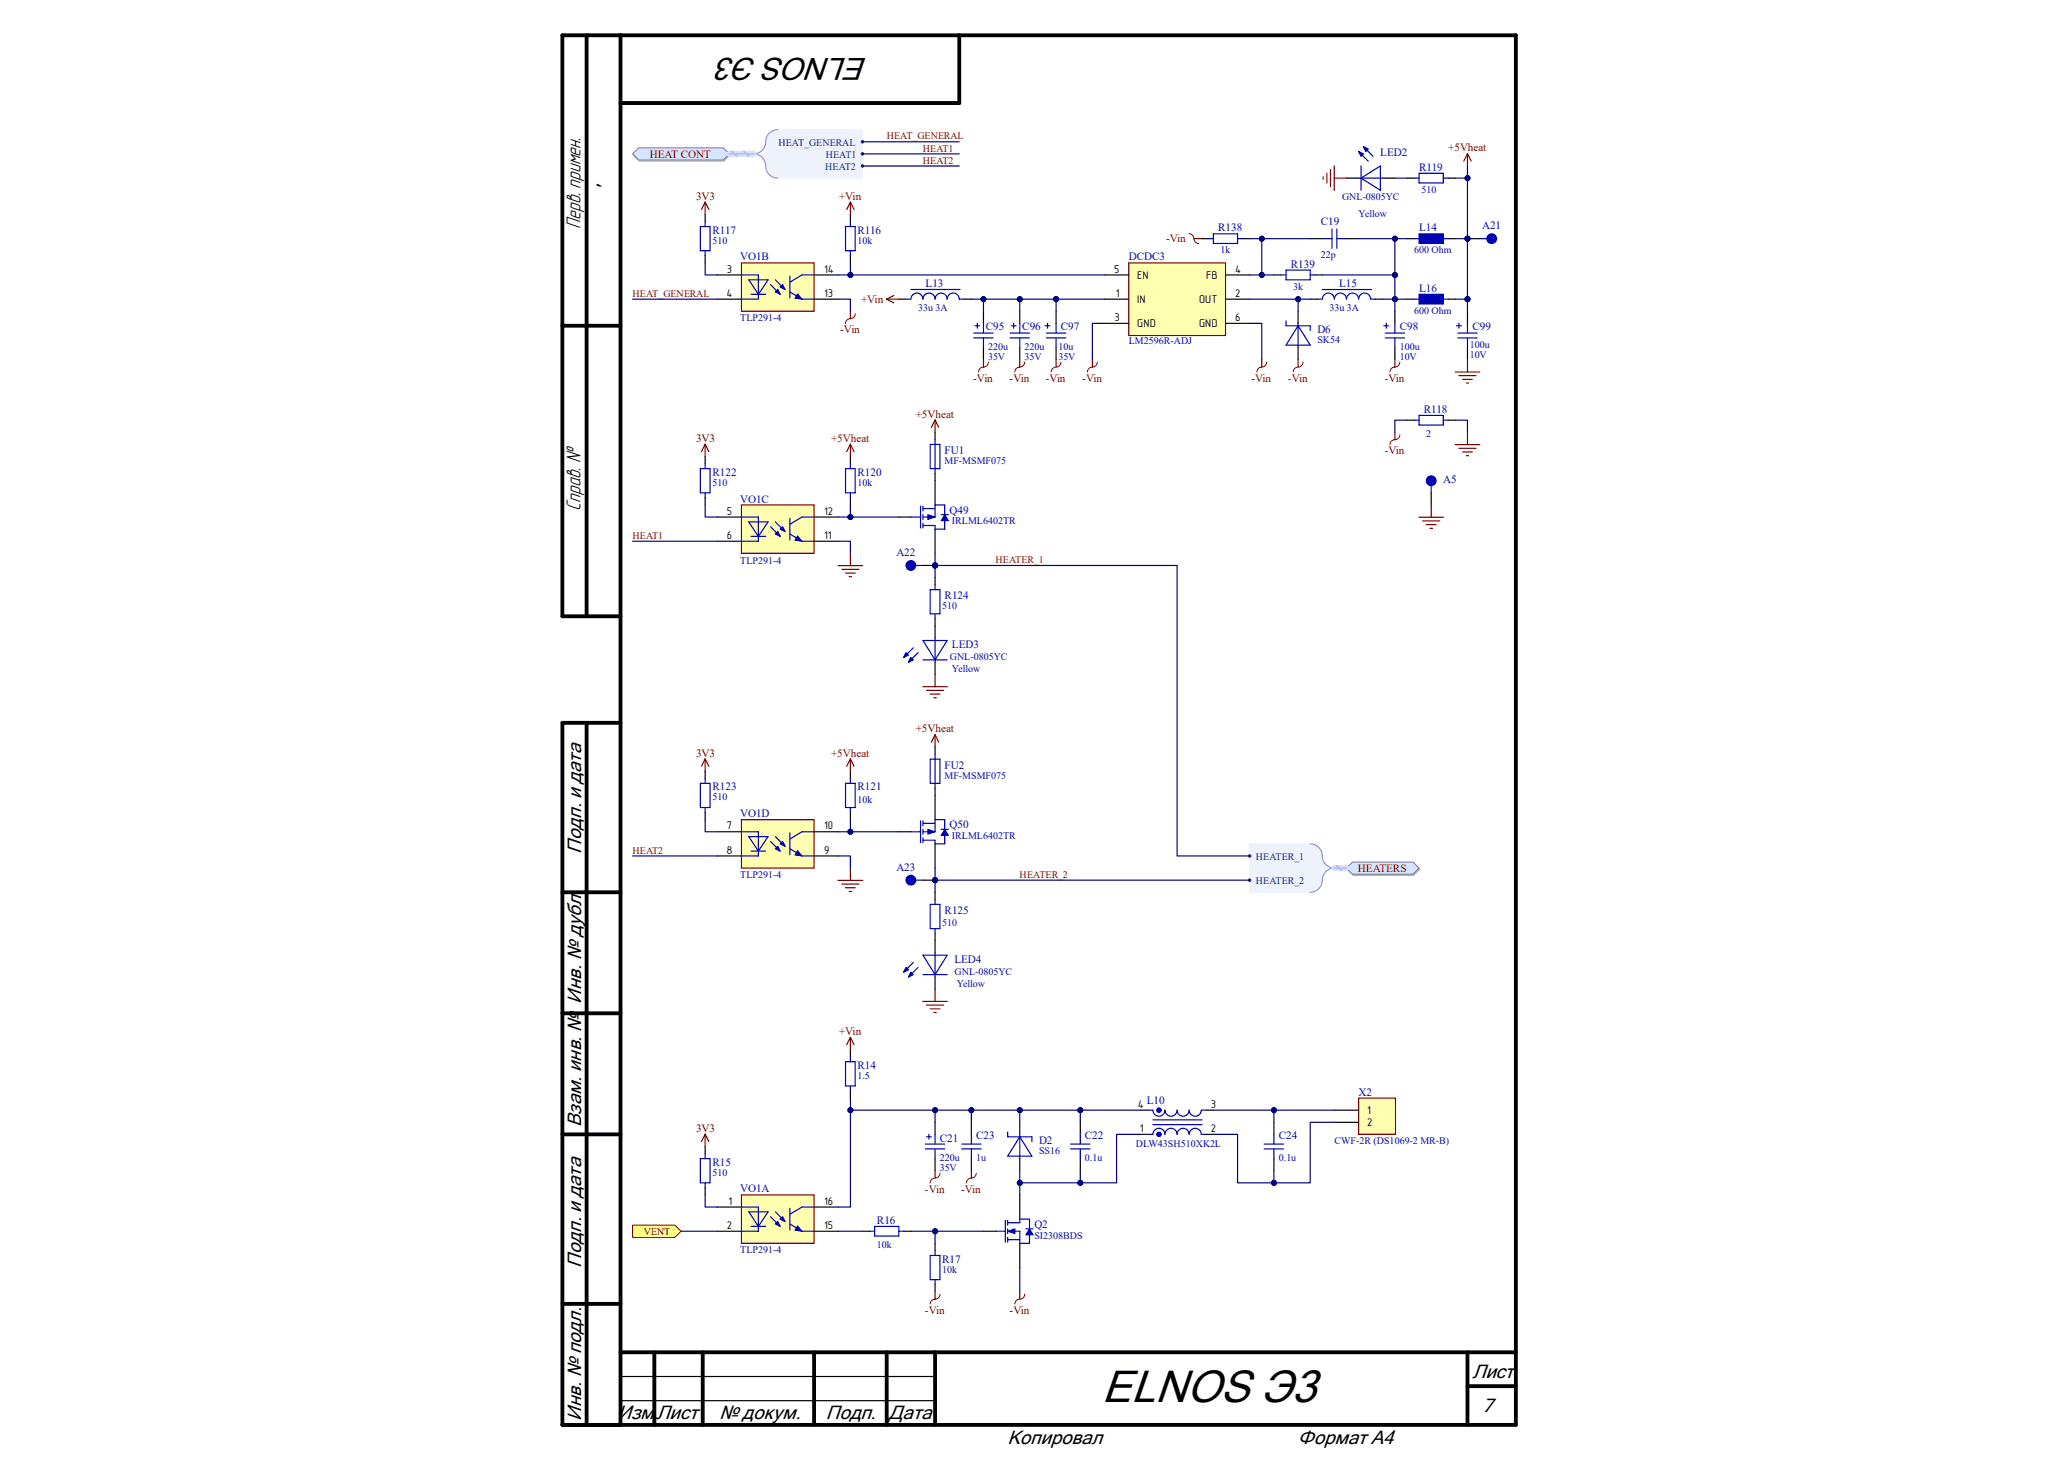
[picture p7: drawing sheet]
<svg xmlns="http://www.w3.org/2000/svg" width="297mm" height="210mm" viewBox="0 0 297 210" stroke-linecap="round" stroke-linejoin="round" font-family="sans-serif">
<defs><g id="words">
<text font-size="6.6" x="158.5" y="201.6">ELNOS Э3</text>
<text font-size="4.6" x="124.9" y="8.4" transform="rotate(-180 124.9 8.4)">ELNOS Э3</text>
<g font-size="3">
<text x="83.5" y="32.9" transform="rotate(-90 83.5 32.9)">Перв. примен.</text>
<text x="83.5" y="73.4" transform="rotate(-90 83.5 73.4)">Справ. №</text>
</g>
<g font-size="2.8">
<text x="87.8" y="27.5" transform="rotate(-90 87.8 27.5)">'</text>
<text x="83.6" y="122.8" transform="rotate(-90 83.6 122.8)">Подп. и дата</text>
<text x="83.6" y="144.4" transform="rotate(-90 83.6 144.4)">Инв. № дубл.</text>
<text x="83.6" y="162.1" transform="rotate(-90 83.6 162.1)">Взам. инв. №</text>
<text x="83.6" y="182.3" transform="rotate(-90 83.6 182.3)">Подп. и дата</text>
<text x="211.9" y="198.2">Лист</text>
<text x="213.3" y="203.1">7</text>
<text x="83.6" y="204.4" transform="rotate(-90 83.6 204.4)">Инв. № подл.</text>
<text x="88.9" y="204.2">Изм.</text>
<text x="94.5" y="204.2">Лист</text>
<text x="103.5" y="204.2">№ докум.</text>
<text x="118.9" y="204.2">Подп. Дата</text>
<text x="145" y="207.6">Копировал</text>
<text x="186.8" y="207.6">Формат А4</text>
</g>
<g font-size="1.6" fill="#800000">
<text x="93.5" y="22.7">HEAT CONT</text>
<text x="208.4" y="21.8">+5Vheat</text>
<text x="100.2" y="28.7">3V3</text>
<text x="120.7" y="28.7">+Vin</text>
<text x="167.8" y="34.9">-Vin</text>
<text x="120.9" y="48">-Vin</text>
<text x="123.9" y="43.6">+Vin</text>
<text x="140" y="54.9">-Vin</text>
<text x="145.3" y="54.9">-Vin</text>
<text x="150.5" y="54.9">-Vin</text>
<text x="155.7" y="54.9">-Vin</text>
<text x="180.1" y="54.9">-Vin</text>
<text x="185.3" y="54.9">-Vin</text>
<text x="199.3" y="54.9">-Vin</text>
<text x="100.2" y="63.5">3V3</text>
<text x="119.6" y="63.5">+5Vheat</text>
<text x="131.8" y="60.1">+5Vheat</text>
<text x="199.3" y="65.4">-Vin</text>
<text x="131.8" y="105.3">+5Vheat</text>
<text x="100.2" y="108.8">3V3</text>
<text x="119.6" y="108.8">+5Vheat</text>
<text x="195.4" y="125.4">HEATERS</text>
<text x="120.7" y="148.9">+Vin</text>
<text x="100.2" y="162.8">3V3</text>
<text x="133.1" y="171.6">-Vin</text>
<text x="138.3" y="171.6">-Vin</text>
<text x="133.1" y="189">-Vin</text>
<text x="145.3" y="189">-Vin</text>
</g>
<g font-size="1.6" fill="#0000b4">
<text x="198.6" y="22.5">LED2</text>
<text x="204.2" y="24.6">R119</text>
<text x="102.5" y="33.6">R117</text>
<text x="123.4" y="33.6">R116</text>
<text x="175.3" y="33.3">R138</text>
<text x="190.1" y="32.4">C19</text>
<text x="204.2" y="33.3">L14</text>
<text x="213.3" y="32.9">A21</text>
<text x="133.2" y="41.3">L13</text>
<text x="162.4" y="37.5">DCDC3</text>
<text x="185.8" y="38.5">R139</text>
<text x="192.7" y="41.3">L15</text>
<text x="204.2" y="42">L16</text>
<text x="141.9" y="47.5">C95</text>
<text x="147.1" y="47.5">C96</text>
<text x="152.7" y="47.5">C97</text>
<text x="189.6" y="47.9">D6</text>
<text x="201.4" y="47.5">C98</text>
<text x="211.9" y="47.5">C99</text>
<text x="204.9" y="59.4">R118</text>
<text x="135.9" y="65.3">FU1</text>
<text x="102.5" y="68.5">R122</text>
<text x="123.4" y="68.5">R120</text>
<text x="207.7" y="69.5">A5</text>
<text x="136.7" y="73.9">Q49</text>
<text x="129" y="80">A22</text>
<text x="135.9" y="86.2">R124</text>
<text x="137" y="93.2">LED3</text>
<text x="102.5" y="113.7">R123</text>
<text x="123.4" y="113.7">R121</text>
<text x="135.9" y="110.6">FU2</text>
<text x="136.7" y="119.2">Q50</text>
<text x="129" y="125.2">A23</text>
<text x="135.9" y="131.5">R125</text>
<text x="137.3" y="138.5">LED4</text>
<text x="123.4" y="153.8">R14</text>
<text x="165" y="158.8">L10</text>
<text x="195.5" y="157.6">X2</text>
<text x="102.5" y="167.7">R15</text>
<text x="135.3" y="164.2">C21</text>
<text x="140.5" y="163.9">C23</text>
<text x="149.5" y="164.5">D2</text>
<text x="156.1" y="163.9">C22</text>
<text x="184" y="163.9">C24</text>
<text x="126.2" y="176.1">R16</text>
<text x="148.8" y="176.6">Q2</text>
<text x="135.6" y="181.7">R17</text>
</g>
<g font-size="1.6">
<text x="104.6" y="39.2">3</text>
<text x="118.6" y="39.2">14</text>
<text x="160.3" y="39.2">5</text>
<text x="163.7" y="40.1">EN</text>
<text x="173.6" y="40.1">FB</text>
<text x="177.8" y="39.2">4</text>
<text x="104.5" y="42.7">4</text>
<text x="118.6" y="42.7">13</text>
<text x="160.4" y="46.2">3</text>
<text x="160.6" y="42.7">1</text>
<text x="163.7" y="43.6">IN</text>
<text x="163.7" y="47.1">GND</text>
<text x="172.6" y="43.6">OUT</text>
<text x="172.6" y="47.1">GND</text>
<text x="177.8" y="42.7">2</text>
<text x="177.8" y="46.2">6</text>
<text x="104.6" y="74">5</text>
<text x="104.6" y="77.5">6</text>
<text x="118.6" y="77.5">11</text>
<text x="118.6" y="74">12</text>
<text x="104.6" y="119.3">7</text>
<text x="118.6" y="119.3">10</text>
<text x="104.5" y="122.8">8</text>
<text x="118.6" y="122.8">9</text>
<text x="163.7" y="159.3">4</text>
<text x="174.2" y="159.3">3</text>
<text x="196.7" y="160.2">1</text>
<text x="196.7" y="162">2</text>
<text x="164" y="162.9">1</text>
<text x="174.2" y="162.9">2</text>
<text x="104.8" y="173.3">1</text>
<text x="118.6" y="173.3">16</text>
<text x="104.6" y="176.8">2</text>
<text x="118.6" y="176.8">15</text>
</g>
<g font-size="1.6" fill="#0000b6">
<text x="106.5" y="37.5">VO1B</text>
<text x="106.5" y="72.3">VO1C</text>
<text x="106.5" y="117.6">VO1D</text>
<text x="106.5" y="171.5">VO1A</text>
</g>
<g font-size="1.4" fill="#003a70">
<text x="112" y="21">HEAT_GENERAL</text>
<text x="118.8" y="22.7">HEAT1</text>
<text x="118.7" y="24.5">HEAT2</text>
<text x="180.7" y="123.7">HEATER_1</text>
<text x="180.7" y="127.2">HEATER_2</text>
</g>
<g font-size="1.4" fill="#800000">
<text x="127.6" y="20.1">HEAT_GENERAL</text>
<text x="132.8" y="21.8">HEAT1</text>
<text x="132.8" y="23.6">HEAT2</text>
<text x="91" y="42.7">HEAT_GENERAL</text>
<text x="91" y="77.6">HEAT1</text>
<text x="143.3" y="81">HEATER_1</text>
<text x="91" y="122.8">HEAT2</text>
<text x="146.7" y="126.3">HEATER_2</text>
<text x="92.6" y="177.6">VENT</text>
</g>
<g font-size="1.4" fill="#0000b4">
<text x="193.1" y="28.8">GNL-0805YC</text>
<text x="204.6" y="27.7">510</text>
<text x="102.5" y="35.1">510</text>
<text x="123.4" y="35.1">10k</text>
<text x="195.5" y="31.2">Yellow</text>
<text x="175.6" y="36.4">1k</text>
<text x="186.1" y="41.7">3k</text>
<text x="190.1" y="37.2">22p</text>
<text x="203.5" y="36.4">600 Ohm</text>
<text x="132.1" y="44.8">33u 3A</text>
<text x="191.3" y="44.8">33u 3A</text>
<text x="203.5" y="45.2">600 Ohm</text>
<text x="142.2" y="51.8">35V</text>
<text x="142.2" y="50.4">220u</text>
<text x="147.4" y="51.8">35V</text>
<text x="147.4" y="50.4">220u</text>
<text x="152.3" y="51.8">35V</text>
<text x="152.3" y="50.4">10u</text>
<text x="162.4" y="49.5">LM2596R-ADJ</text>
<text x="189.6" y="49.3">SK54</text>
<text x="201.4" y="51.8">10V</text>
<text x="201.4" y="50.4">100u</text>
<text x="211.5" y="51.4">10V</text>
<text x="211.5" y="50">100u</text>
<text x="205.2" y="62.9">2</text>
<text x="102.5" y="69.9">510</text>
<text x="123.4" y="69.9">10k</text>
<text x="135.9" y="66.8">MF-MSMF075</text>
<text x="137" y="75.4">IRLML6402TR</text>
<text x="135.6" y="87.6">510</text>
<text x="136.7" y="95">GNL-0805YC</text>
<text x="137" y="96.7">Yellow</text>
<text x="135.9" y="112">MF-MSMF075</text>
<text x="102.5" y="115.1">510</text>
<text x="123.4" y="115.5">10k</text>
<text x="137" y="120.7">IRLML6402TR</text>
<text x="135.6" y="133.3">510</text>
<text x="137.4" y="140.2">GNL-0805YC</text>
<text x="137.7" y="142">Yellow</text>
<text x="123.4" y="155.2">1.5</text>
<text x="135.3" y="167">220u</text>
<text x="140.5" y="167">1u</text>
<text x="149.5" y="166">SS16</text>
<text x="156.1" y="167">0.1u</text>
<text x="163.4" y="165">DLW43SH510XK2L</text>
<text x="184" y="167">0.1u</text>
<text x="192" y="164.6">CWF-2R (DS1069-2 MR-B)</text>
<text x="102.5" y="169.1">510</text>
<text x="135.3" y="168.4">35V</text>
<text x="126.2" y="179.6">10k</text>
<text x="148.8" y="178.2">SI2308BDS</text>
<text x="135.6" y="183">10k</text>
</g>
<g font-size="1.4" fill="#0000b6">
<text x="106.5" y="46.2">TLP291-4</text>
<text x="106.5" y="81.1">TLP291-4</text>
<text x="106.5" y="126.3">TLP291-4</text>
<text x="106.5" y="180.3">TLP291-4</text>
</g>
</g></defs>
<g fill="none" stroke="#000" stroke-width=".55">
<path d="M84.4 5.1v83.6M89.3 5.1v199.9M138 5.1v9.7h-48.7M80.9 46.9h8.4M89.3 88.7h-8.4v-83.6h137.2v199.9h-137.2v-101M80.9 104h8.4M84.4 104v101M80.9 128.3h8.4M80.9 145.8h8.4M80.9 163.2h8.4M80.9 187.6h8.4M89.3 194.5h128.8"/>
<path d="M94.2 194.5v10.5M101.1 194.5v10.5M117.1 194.5v10.5M127.6 194.5v10.5M134.6 194.5v10.5M211.2 194.5v10.5M211.2 199.4h6.9"/>
</g>
<path d="M134.6 178.8v1.1M89.3 198h45.3M134.6 184.8v1M89.3 201.5h45.3" fill="none" stroke="#000" stroke-width=".17"/>
<path d="M134.6 179.9v.7M133.9 180.6h1.4v3.5h-1.4zM134.6 184.1v.7" fill="none" stroke="#0000b4" stroke-width=".17"/>
<path d="M162.4 37.8h14v10.5h-14z" fill-rule="evenodd" fill="#ffffb0"/>
<path d="M162.4 37.8h14v10.5h-14z" fill="none" stroke="#800000" stroke-width=".17"/>
<path d="M103.2 39.5h3.5M117.1 39.5h3.5M158.9 39.5h3.5M176.4 39.5h3.4M103.2 43h3.5M117.1 43h3.5M158.9 43h3.5M158.9 46.5h3.5M176.4 43h3.4M176.4 46.5h3.4" fill="none" stroke="#000" stroke-width=".17"/>
<path d="M106.7 37.8h10.4v7h-10.4z" fill-rule="evenodd" fill="#ffffb0"/>
<path d="M106.7 37.8h10.4v7h-10.4z" fill="none" stroke="#800000" stroke-width=".17"/>
<path d="M110.9 40.9l1.4 1.4" fill="none" stroke="#0000b4" stroke-width=".17"/>
<path d="M111.9 41.6l.4 .7-.7-.3z" fill="#0000b4"/>
<path d="M109.1 39.5v3.5M107.7 40.2h2.8l-1.4 2.1zM108.1 42.3h2.1M111.6 40.2l1.4 1.4M111.9 41.6l.4 .7-.7-.3z" fill="none" stroke="#0000b4" stroke-width=".17"/>
<path d="M112.3 41.3l.3-.4 .4 .7z" fill="#0000b4"/>
<path d="M113.7 39.7v3.2M115.4 39.5l-1.7 1.1M112.3 41.3l.3-.4 .4 .7zM113.7 42l1.7 1" fill="none" stroke="#0000b4" stroke-width=".17"/>
<path d="M114.8 42.3l.6 .7-1-.1z" fill="#0000b4"/>
<path d="M114.8 42.3l.6 .7-1-.1z" fill="none" stroke="#0000b4" stroke-width=".14"/>
<path d="M100.8 32.6h1.4v3.5h-1.4zM101.5 31.9v.7M101.5 36.1v.7M106.7 39.5h2.4M115.4 39.5h1.7M121.7 32.6h1.4v3.5h-1.4zM122.4 31.9v.7M122.4 36.1v.7M106.7 43h2.4M115.4 43h1.7M130.4 43h.7a.87 .87 0 0 1 .8-.8 .87 .87 0 0 1 .9 .8 .87 .87 0 0 1 .9-.8 .87 .87 0 0 1 .9 .8 .87 .87 0 0 1 .8-.8 .87 .87 0 0 1 .9 .8 .87 .87 0 0 1 .9-.8 .87 .87 0 0 1 .8 .8h.7M131.1 41.6h7" fill="none" stroke="#0000b4" stroke-width=".17"/>
<path d="M101.5 30.8v1.1M101.5 36.8v1M122.4 30.8v1.1M122.4 36.8v1M129.3 43h1.1M138.7 43h1.1" fill="none" stroke="#000" stroke-width=".17"/>
<path d="M101.5 29.1l-.6 1M101.5 29.1l.5 1M101.5 29.1v1.7" fill="none" stroke="#800000" stroke-width=".17"/>
<path d="M110.4 19.5l.7-.6 .8-.2h12.2v6.9h-12.2a1.8 1.8 0 0 1-1.7-2.2l-.5-.7-.8-.6 .8-.5 .5-.8z" fill-rule="evenodd" fill="#edf2fb"/>
<path d="M110.4 19.5l.7-.6 .8-.2h12.2v6.9h-12.2a1.8 1.8 0 0 1-1.7-2.2l-.5-.7-.8-.6 .8-.5 .5-.8z" fill="none" stroke="#edf2fb" stroke-width=".14"/>
<path d="M111.9 18.7a1.75 1.75 0 0 0-1.7 1.7 1.74 1.74 0 0 1-1.8 1.7 1.74 1.74 0 0 1 1.8 1.8 1.75 1.75 0 0 0 1.7 1.7" fill="none" stroke="#8f9ec9" stroke-width=".17"/>
<circle cx="124.1" cy="22.1" r=".18" fill="#003a70"/>
<circle cx="124.1" cy="22.1" r=".18" fill="none" stroke="#003a70" stroke-width=".14"/>
<circle cx="124.1" cy="23.9" r=".18" fill="#003a70"/>
<circle cx="124.1" cy="23.9" r=".18" fill="none" stroke="#003a70" stroke-width=".14"/>
<circle cx="124.1" cy="20.4" r=".18" fill="#003a70"/>
<circle cx="124.1" cy="20.4" r=".18" fill="none" stroke="#003a70" stroke-width=".14"/>
<path d="M92 21.4h12.2l.8 .9-.8 .9h-12.2l-.9-.9z" fill-rule="evenodd" fill="#bac0ca"/>
<path d="M92 21.4h12.2l.8 .9-.8 .9h-12.2l-.9-.9z" fill="none" stroke="#a6acb6" stroke-width=".14"/>
<path d="M91.9 21.3h12.2l.9 .8-.9 .9h-12.2l-.9-.9z" fill-rule="evenodd" fill="#d5e4ff"/>
<path d="M91.9 21.3h12.2l.9 .8-.9 .9h-12.2l-.9-.9z" fill="none" stroke="#71809b" stroke-width=".14"/>
<g fill="none" stroke="#000" stroke-width=".17">
<path d="M172.9 34.3h1M178.8 34.3h1M183.3 39.5h1.1M188.5 34.3h1.8M189.2 39.5h1.1M193.8 34.3h1.7M141.5 44.8v1.7M141.5 50v1.7M146.7 44.8v1.7M146.7 50v1.7M152 44.8v1.7M152 50v1.7"/>
<path d="M186.8 44.8v1.7M186.8 50v1.7M188.5 43h1.1M197.9 43h1.1M200.7 44.8v1.7M200.7 50v1.7M202.5 43h1M208.4 43h1"/>
</g>
<g fill="none" stroke="#0000b4" stroke-width=".17">
<path d="M173.9 34.3h.7M174.6 33.6h3.5v1.4h-3.5zM178.1 34.3h.7M184.4 39.5h.7M185.1 38.9h3.4v1.3h-3.4zM188.5 39.5h.7M190.3 34.3h1.4M191.7 32.9v2.8M192.4 32.9v2.8M192.4 34.3h1.4M140.1 47.9h2.8M140.1 48.6h2.8"/>
<path d="M140.3 46.9h.7M140.6 46.5v.7M141.5 46.5v1.4M141.5 48.6v1.4M145.4 47.9h2.7M145.4 48.6h2.7M145.5 46.9h.7M145.9 46.5v.7M146.7 46.5v1.4M146.7 48.6v1.4M150.4 46.9h.7M150.6 47.9h2.8"/>
<path d="M150.6 48.6h2.8M150.7 46.5v.7M152 46.5v1.4M152 48.6v1.4M185.1 46.2v.7h3.4v.7M186.8 46.9l1.7 2.7h-3.4zM186.8 46.5v3.5M189.6 43h.7a.87 .87 0 0 1 .9-.8 .87 .87 0 0 1 .8 .8 .87 .87 0 0 1 .9-.8 .87 .87 0 0 1 .9 .8 .87 .87 0 0 1 .8-.8 .87 .87 0 0 1 .9 .8 .87 .87 0 0 1 .9-.8 .87 .87 0 0 1 .8 .8h.7M190.3 41.6h7.1M199.1 46.9h.7M199.3 47.9h2.8M199.3 48.6h2.8"/>
<path d="M199.5 46.5v.7M200.7 46.5v1.4M200.7 48.6v1.4"/>
</g>
<path d="M122.4 29.1l-.6 1M122.4 29.1l.5 1M122.4 29.1v1.7M127.6 43l1 .6M127.6 43h1.7M128.6 42.5l-1 .5" fill="none" stroke="#800000" stroke-width=".17"/>
<path d="M204.2 42.3h3.5v1.4h-3.5z" fill-rule="evenodd" fill="#0000b4"/>
<path d="M203.5 43h.7M204.2 42.3h3.5v1.4h-3.5zM207.7 43h.7M209.6 46.9h.7M209.8 47.9h2.8M209.8 48.6h2.8M209.9 46.5v.7M211.2 46.5v1.4M211.2 48.6v1.4" fill="none" stroke="#0000b4" stroke-width=".17"/>
<path d="M202.5 34.3h1M208.4 34.3h1M211.2 44.8v1.7M211.2 50v1.7" fill="none" stroke="#000" stroke-width=".17"/>
<path d="M204.2 33.6h3.5v1.4h-3.5z" fill-rule="evenodd" fill="#0000b4"/>
<path d="M195.5 21.8l1.4 1.4M203.5 34.3h.7M203.5 25.6h.7M204.2 33.6h3.5v1.4h-3.5zM204.2 24.9h3.5v1.4h-3.5zM207.7 34.3h.7M207.7 25.6h.7" fill="none" stroke="#0000b4" stroke-width=".17"/>
<path d="M209.4 53.5h3.5M209.9 54h2.5M210.5 54.6h1.4M211 55.1h.3M211.2 51.7v1.8" fill="none" stroke="#800000" stroke-width=".17"/>
<path d="M202.5 25.6h1M208.4 25.6h1" fill="none" stroke="#000" stroke-width=".17"/>
<path d="M195.5 21.8l.7 .3-.3 .4z" fill="#0000b4"/>
<path d="M195.5 21.8l.7 .3-.3 .4zM195.5 25.6h3.5M195.9 23.9v3.5M195.9 25.6l2.7-1.7v3.5zM196.2 21.1l1.4 1.4" fill="none" stroke="#0000b4" stroke-width=".17"/>
<path d="M193.8 25.6h1.7M199 25.6h1.7" fill="none" stroke="#000" stroke-width=".17"/>
<path d="M196.2 21.1l.7 .3-.4 .4z" fill="#0000b4"/>
<path d="M196.2 21.1l.7 .3-.4 .4z" fill="none" stroke="#0000b4" stroke-width=".17"/>
<path d="M190.4 25.4v.4M190.9 24.9v1.4M191.5 24.4v2.5M192 23.9v3.5M192 25.6h1.8M211.2 22.1l-.6 1.1M211.2 22.1l.5 1.1M211.2 22.1v1.8" fill="none" stroke="#800000" stroke-width=".17"/>
<path d="M103.2 74.4h3.5M103.2 77.9h3.5M117.1 74.4h3.5M117.1 77.9h3.5" fill="none" stroke="#000" stroke-width=".17"/>
<path d="M106.7 72.6h10.4v7h-10.4z" fill-rule="evenodd" fill="#ffffb0"/>
<path d="M106.7 72.6h10.4v7h-10.4z" fill="none" stroke="#800000" stroke-width=".17"/>
<path d="M110.9 75.8l1.4 1.4" fill="none" stroke="#0000b4" stroke-width=".17"/>
<path d="M111.9 76.5l.4 .7-.7-.4z" fill="#0000b4"/>
<path d="M107.7 75.1h2.8l-1.4 2.1zM108.1 77.2h2.1M109.1 74.4v3.5M111.6 75.1l1.4 1.4M111.9 76.5l.4 .7-.7-.4z" fill="none" stroke="#0000b4" stroke-width=".17"/>
<path d="M112.3 76.1l.3-.3 .4 .7z" fill="#0000b4"/>
<path d="M112.3 76.1l.3-.3 .4 .7zM113.7 74.5v3.2M113.7 76.8l1.7 1.1M115.4 74.4l-1.7 1" fill="none" stroke="#0000b4" stroke-width=".17"/>
<path d="M114.8 77.1l.6 .8-1-.2z" fill="#0000b4"/>
<path d="M114.8 77.1l.6 .8-1-.2z" fill="none" stroke="#0000b4" stroke-width=".14"/>
<g fill="none" stroke="#0000b4" stroke-width=".17">
<path d="M100.8 67.4h1.4v3.5h-1.4zM101.5 66.7v.7M101.5 70.9v.7M106.7 74.4h2.4M106.7 77.9h2.4M115.4 74.4h1.7M115.4 77.9h1.7M121.7 67.4h1.4v3.5h-1.4zM122.4 66.7v.7M122.4 70.9v.7M131.1 74.4h1.4M132.5 72.8v3.1"/>
<path d="M132.8 75.6h1.8M132.8 73.2h1.8M132.8 72.8v.7M132.8 74v.7M132.8 75.2v.7M134.6 72.6v1.8h-1.8M134.6 76.1h1.3"/>
</g>
<path d="M101.5 65.7v1M101.5 71.6v1M122.4 65.7v1M122.4 71.6v1M129.3 74.4h1.8M134.6 69.2v3.4M134.6 76.1v3.5" fill="none" stroke="#000" stroke-width=".17"/>
<path d="M101.5 63.9l-.6 1.1M101.5 63.9l.5 1.1M101.5 63.9v1.8M122.4 63.9v1.8M122.4 79.6v1.8M122.4 63.9l-.6 1.1M122.4 63.9l.5 1.1M120.6 81.4h3.5M121.1 81.9h2.5M121.7 82.4h1.4M122.2 83h.3" fill="none" stroke="#800000" stroke-width=".17"/>
<path d="M133.5 74l1.1 .4-1.1 .3z" fill="#0000b4"/>
<path d="M133.5 74l1.1 .4-1.1 .3z" fill="none" stroke="#0000b4" stroke-width=".14"/>
<path d="M134.6 75.6v.5M134.6 72.6h1.3" fill="none" stroke="#0000b4" stroke-width=".17"/>
<path d="M135.9 74l.6 .9h-1.1z" fill="#0000b4"/>
<path d="M135.9 74l.6 .9h-1.1z" fill="none" stroke="#0000b4" stroke-width=".14"/>
<path d="M135.4 74h1.1M135.9 72.6v1.4M135.9 74.9v1.2" fill="none" stroke="#0000b4" stroke-width=".17"/>
<circle cx="211.2" cy="34.3" r=".35" fill="#000080"/>
<circle cx="211.2" cy="34.3" r=".35" fill="none" stroke="#000080" stroke-width=".14"/>
<circle cx="214.7" cy="34.3" r=".7" fill="#0000b4"/>
<g fill="none" stroke="#0000b4" stroke-width=".17">
<path d="M212.9 34.3h1.1"/>
<circle cx="214.7" cy="34.3" r=".7"/>
</g>
<path d="M211.2 34.3h1.7" fill="none" stroke="#000" stroke-width=".17"/>
<circle cx="211.2" cy="34.3" r=".35" fill="#000080"/>
<circle cx="211.2" cy="34.3" r=".35" fill="none" stroke="#000080" stroke-width=".14"/>
<path d="M134.6 83.1v1M134.6 89v1" fill="none" stroke="#000" stroke-width=".17"/>
<path d="M132.1 93.9l-1.4 1.4M133.9 84.8h1.4v3.5h-1.4zM134.6 84.1v.7M134.6 88.3v.7" fill="none" stroke="#0000b4" stroke-width=".17"/>
<path d="M131.1 94.6l.3 .3-.7 .4z" fill="#0000b4"/>
<path d="M131.1 94.6l.3 .3-.7 .4zM131.4 93.2l-1.4 1.4M132.8 94.9h3.5M132.8 92.1h3.5l-1.7 2.8zM134.6 91.8v3.5" fill="none" stroke="#0000b4" stroke-width=".17"/>
<path d="M134.6 90v1.8M134.6 95.3v1.7" fill="none" stroke="#000" stroke-width=".17"/>
<path d="M130.4 93.9l.3 .3-.7 .4z" fill="#0000b4"/>
<path d="M130.4 93.9l.3 .3-.7 .4z" fill="none" stroke="#0000b4" stroke-width=".17"/>
<path d="M134.6 60.4v1.8M134.6 60.4l-.6 1.1M134.6 60.4l.5 1.1M132.8 98.8h3.5M133.3 99.3h2.5M133.8 99.8h1.5M134.6 97v1.8M134.4 100.4h.3" fill="none" stroke="#800000" stroke-width=".17"/>
<path d="M103.2 119.6h3.5M117.1 119.6h3.5M103.2 123.1h3.5M117.1 123.1h3.5" fill="none" stroke="#000" stroke-width=".17"/>
<path d="M106.7 117.9h10.4v7h-10.4z" fill-rule="evenodd" fill="#ffffb0"/>
<path d="M106.7 117.9h10.4v7h-10.4z" fill="none" stroke="#800000" stroke-width=".17"/>
<path d="M110.9 121l1.4 1.4" fill="none" stroke="#0000b4" stroke-width=".17"/>
<path d="M111.9 121.7l.4 .7-.7-.3z" fill="#0000b4"/>
<path d="M109.1 119.6v3.5M107.7 120.3h2.8l-1.4 2.1zM108.1 122.4h2.1M111.6 120.3l1.4 1.4M111.9 121.7l.4 .7-.7-.3z" fill="none" stroke="#0000b4" stroke-width=".17"/>
<path d="M112.3 121.4l.3-.4 .4 .7z" fill="#0000b4"/>
<path d="M113.7 119.8v3.2M115.4 119.6l-1.7 1.1M112.3 121.4l.3-.4 .4 .7zM113.7 122.1l1.7 1" fill="none" stroke="#0000b4" stroke-width=".17"/>
<path d="M114.8 122.4l.6 .7-1-.1z" fill="#0000b4"/>
<path d="M114.8 122.4l.6 .7-1-.1z" fill="none" stroke="#0000b4" stroke-width=".14"/>
<g fill="none" stroke="#0000b4" stroke-width=".17">
<path d="M100.8 112.7h1.4v3.5h-1.4zM101.5 112v.7M101.5 116.2v.7M106.7 119.6h2.4M115.4 119.6h1.7M121.7 112.7h1.4v3.5h-1.4zM122.4 112v.7M122.4 116.2v.7M131.1 119.6h1.4M132.5 118.1v3.1M132.8 118.4h1.8M132.8 118.1v.7"/>
<path d="M132.8 119.3v.7M134.6 117.9v1.7h-1.8M106.7 123.1h2.4M115.4 123.1h1.7M132.8 120.9h1.8M132.8 120.5v.7M134.6 121.4h1.3"/>
</g>
<path d="M101.5 110.9v1.1M101.5 116.9v1M122.4 110.9v1.1M122.4 116.9v1M129.3 119.6h1.8M134.6 114.4v3.5M134.6 121.4v3.5" fill="none" stroke="#000" stroke-width=".17"/>
<path d="M101.5 109.2l-.6 1M101.5 109.2l.5 1M101.5 109.2v1.7M122.4 109.2v1.7M122.4 109.2l-.6 1M122.4 109.2l.5 1M120.6 126.6h3.5M121.1 127.2h2.5M121.7 127.7h1.4M122.2 128.2h.3M122.4 124.9v1.7" fill="none" stroke="#800000" stroke-width=".17"/>
<path d="M133.5 119.3l1.1 .3-1.1 .4z" fill="#0000b4"/>
<path d="M133.5 119.3l1.1 .3-1.1 .4z" fill="none" stroke="#0000b4" stroke-width=".14"/>
<path d="M134.6 117.9h1.3M134.6 120.9v.5" fill="none" stroke="#0000b4" stroke-width=".17"/>
<path d="M135.9 119.3l.6 .9h-1.1z" fill="#0000b4"/>
<path d="M135.9 119.3l.6 .9h-1.1z" fill="none" stroke="#0000b4" stroke-width=".14"/>
<path d="M135.4 119.3h1.1M135.9 117.9v1.4M132.1 139.1l-1.4 1.4M133.9 130.1h1.4v3.5h-1.4zM134.6 129.4v.7M134.6 133.6v.7M135.9 120.2v1.2" fill="none" stroke="#0000b4" stroke-width=".17"/>
<path d="M134.6 128.3v1.1M134.6 134.3v1" fill="none" stroke="#000" stroke-width=".17"/>
<path d="M131.1 139.8l.3 .4-.7 .3z" fill="#0000b4"/>
<path d="M131.1 139.8l.3 .4-.7 .3zM131.4 138.5l-1.4 1.3M132.8 137.4h3.5l-1.7 2.8zM134.6 137.1v3.4M132.8 140.2h3.5" fill="none" stroke="#0000b4" stroke-width=".17"/>
<path d="M134.6 135.3v1.8M134.6 140.5v1.8" fill="none" stroke="#000" stroke-width=".17"/>
<path d="M130.4 139.1l.3 .4-.7 .3z" fill="#0000b4"/>
<path d="M130.4 139.1l.3 .4-.7 .3z" fill="none" stroke="#0000b4" stroke-width=".17"/>
<path d="M134.6 105.7v1.8M134.6 105.7l-.6 1M134.6 105.7l.5 1M132.8 144h3.5M133.3 144.6h2.5M133.8 145.1h1.5M134.4 145.6h.3M134.6 142.3v1.7" fill="none" stroke="#800000" stroke-width=".17"/>
<circle cx="134.6" cy="81.3" r=".35" fill="#000080"/>
<circle cx="134.6" cy="81.3" r=".35" fill="none" stroke="#000080" stroke-width=".14"/>
<circle cx="131.1" cy="81.3" r=".7" fill="#0000b4"/>
<g fill="none" stroke="#0000b4" stroke-width=".17">
<path d="M131.8 81.3h1"/>
<circle cx="131.1" cy="81.3" r=".7"/>
</g>
<path d="M132.8 81.3h1.8" fill="none" stroke="#000" stroke-width=".17"/>
<circle cx="134.6" cy="81.3" r=".35" fill="#000080"/>
<circle cx="134.6" cy="81.3" r=".35" fill="none" stroke="#000080" stroke-width=".14"/>
<circle cx="134.6" cy="126.6" r=".35" fill="#000080"/>
<circle cx="134.6" cy="126.6" r=".35" fill="none" stroke="#000080" stroke-width=".14"/>
<circle cx="131.1" cy="126.6" r=".7" fill="#0000b4"/>
<g fill="none" stroke="#0000b4" stroke-width=".17">
<path d="M131.8 126.6h1"/>
<circle cx="131.1" cy="126.6" r=".7"/>
</g>
<path d="M132.8 126.6h1.8" fill="none" stroke="#000" stroke-width=".17"/>
<circle cx="134.6" cy="126.6" r=".35" fill="#000080"/>
<circle cx="134.6" cy="126.6" r=".35" fill="none" stroke="#000080" stroke-width=".14"/>
<path d="M179.8 121.4h8.7a1.79 1.79 0 0 1 1.8 2.2l.4 .7 .9 .6-.9 .6-.4 .7a1.79 1.79 0 0 1-1.8 2.2h-8.7z" fill-rule="evenodd" fill="#edf2fb"/>
<path d="M179.8 121.4h8.7a1.79 1.79 0 0 1 1.8 2.2l.4 .7 .9 .6-.9 .6-.4 .7a1.79 1.79 0 0 1-1.8 2.2h-8.7z" fill="none" stroke="#edf2fb" stroke-width=".14"/>
<path d="M188.5 121.4a1.74 1.74 0 0 1 1.8 1.7 1.75 1.75 0 0 0 1.7 1.8 1.75 1.75 0 0 0-1.7 1.7 1.75 1.75 0 0 1-1.8 1.8" fill="none" stroke="#8f9ec9" stroke-width=".17"/>
<circle cx="179.8" cy="123.1" r=".18" fill="#003a70"/>
<circle cx="179.8" cy="123.1" r=".18" fill="none" stroke="#003a70" stroke-width=".14"/>
<circle cx="179.8" cy="126.6" r=".18" fill="#003a70"/>
<circle cx="179.8" cy="126.6" r=".18" fill="none" stroke="#003a70" stroke-width=".14"/>
<path d="M194.7 124.2h8.7l.9 .9-.9 .8h-8.7l-.8-.8z" fill-rule="evenodd" fill="#bac0ca"/>
<path d="M194.7 124.2h8.7l.9 .9-.9 .8h-8.7l-.8-.8z" fill="none" stroke="#a6acb6" stroke-width=".14"/>
<path d="M194.6 124h8.7l.9 .9-.9 .8h-8.7l-.8-.8z" fill-rule="evenodd" fill="#d5e4ff"/>
<path d="M194.6 124h8.7l.9 .9-.9 .8h-8.7l-.8-.8z" fill="none" stroke="#71809b" stroke-width=".14"/>
<path d="M103.2 173.6h3.5M103.2 177.1h3.5M117.1 173.6h3.5M117.1 177.1h3.5" fill="none" stroke="#000" stroke-width=".17"/>
<path d="M106.7 171.9h10.4v6.9h-10.4z" fill-rule="evenodd" fill="#ffffb0"/>
<path d="M106.7 171.9h10.4v6.9h-10.4z" fill="none" stroke="#800000" stroke-width=".17"/>
<path d="M110.9 175l1.4 1.4" fill="none" stroke="#0000b4" stroke-width=".17"/>
<path d="M111.9 175.7l.4 .7-.7-.3z" fill="#0000b4"/>
<path d="M107.7 174.3h2.8l-1.4 2.1zM108.1 176.4h2.1M109.1 173.6v3.5M111.6 174.3l1.4 1.4M111.9 175.7l.4 .7-.7-.3z" fill="none" stroke="#0000b4" stroke-width=".17"/>
<path d="M112.3 175.4l.3-.4 .4 .7z" fill="#0000b4"/>
<path d="M112.3 175.4l.3-.4 .4 .7zM113.7 173.8v3.1M113.7 176.1l1.7 1M115.4 173.6l-1.7 1.1" fill="none" stroke="#0000b4" stroke-width=".17"/>
<path d="M114.8 176.3l.6 .8-1-.1z" fill="#0000b4"/>
<path d="M114.8 176.3l.6 .8-1-.1z" fill="none" stroke="#0000b4" stroke-width=".14"/>
<g fill="none" stroke="#0000b4" stroke-width=".17">
<path d="M121.7 152.7h1.4v3.5h-1.4zM122.4 152v.7M122.4 156.2v.7M100.8 166.7h1.4v3.4h-1.4zM101.5 166v.7M101.5 170.1v.7M106.7 173.6h2.4M106.7 177.1h2.4M115.4 173.6h1.7M115.4 177.1h1.7M125.2 177.1h.7M125.9 176.4h3.4v1.4h-3.4z"/>
<path d="M129.3 177.1h.7"/>
</g>
<path d="M122.4 151v1M122.4 156.9v1.1M101.5 164.9v1.1M101.5 170.8v1.1M124.1 177.1h1.1M130 177.1h1.1" fill="none" stroke="#000" stroke-width=".17"/>
<path d="M101.5 163.1l-.6 1.1M101.5 163.1l.5 1.1M101.5 163.1v1.8" fill="none" stroke="#800000" stroke-width=".17"/>
<path d="M91 176.2h6.1l.9 .9-.9 .9h-6.1z" fill-rule="evenodd" fill="#ffff80"/>
<path d="M91 176.2h6.1l.9 .9-.9 .9h-6.1z" fill="none" stroke="#800000" stroke-width=".14"/>
<g fill="none" stroke="#000" stroke-width=".17">
<path d="M164.2 159.7h1M173.6 159.7h1M134.6 161.4v1.8M134.6 166.7v1.7M139.8 161.4v1.8M139.8 166.7v1.7M146.7 161.4v1.8M146.7 166.7v1.7M155.5 161.4v1.8M155.5 166.7v1.7M164.2 163.2h1M173.6 163.2h1"/>
<path d="M183.3 161.4v1.8M183.3 166.7v1.7"/>
</g>
<g fill="none" stroke="#0000b4" stroke-width=".17">
<path d="M165.2 159.7h.7a.87 .87 0 0 0 .9 .9 .87 .87 0 0 0 .8-.9 .87 .87 0 0 0 .9 .9 .87 .87 0 0 0 .9-.9 .87 .87 0 0 0 .9 .9 .87 .87 0 0 0 .8-.9 .87 .87 0 0 0 .9 .9 .87 .87 0 0 0 .9-.9h.7M133.2 165.3h2.7M133.2 164.6h2.7M133.3 163.5h.7M133.7 163.2v.7M134.6 163.2v1.4M134.6 165.3v1.4M138.4 165.3h2.8M138.4 164.6h2.8M139.8 163.2v1.4M139.8 165.3v1.4M145 162.8v.7h3.5v.7"/>
<path d="M146.7 163.5l1.8 2.8h-3.5zM146.7 163.2v3.5M154.1 165.3h2.7M154.1 164.6h2.7M155.5 163.2v1.4M155.5 165.3v1.4M165.2 163.2h.7a.87 .87 0 0 1 .9-.9 .87 .87 0 0 1 .8 .9 .87 .87 0 0 1 .9-.9 .87 .87 0 0 1 .9 .9 .87 .87 0 0 1 .9-.9 .87 .87 0 0 1 .8 .9 .87 .87 0 0 1 .9-.9 .87 .87 0 0 1 .9 .9h.7M165.9 161.1h7.1M165.9 161.8h7.1M181.9 165.3h2.8M181.9 164.6h2.8M183.3 163.2v1.4"/>
<path d="M183.3 165.3v1.4"/>
</g>
<path d="M122.4 149.2l-.6 1.1M122.4 149.2l.5 1.1M122.4 149.2v1.8" fill="none" stroke="#800000" stroke-width=".17"/>
<g fill="none" stroke="#0000b4" stroke-width=".55">
<circle cx="166.8" cy="159.7" r=".1"/>
<circle cx="166.8" cy="163.2" r=".1"/>
</g>
<path d="M195.5 158h5.3v5.2h-5.3z" fill-rule="evenodd" fill="#ffffb0"/>
<g fill="none" stroke="#800000" stroke-width=".17">
<path d="M171.8 34.3h1.1M122.4 44.8v1M141.5 51.7v1.1M146.7 51.7v1.1M152 51.7v1.1M157.2 51.7v1.1M181.6 51.7v1.1M186.8 51.7v1.1M200.7 51.7v1.1M200.7 62.2v1M209.4 64h3.5M209.9 64.5h2.5"/>
<path d="M210.5 65h1.4M211 65.6h.3M211.2 62.2v1.8M195.5 158h5.3v5.2h-5.3zM134.6 168.4v1.1M139.8 168.4v1.1M134.6 185.8v1.1M146.7 185.8v1.1"/>
</g>
<path d="M134.6 62.2v1M134.6 68.1v1.1M202.5 60.4h1M208.4 60.4h1M134.6 107.5v1M134.6 113.4v1M192 159.7h3.5M141.5 177.1h1.8M146.7 171.9v3.5M146.7 178.8v3.5M192 161.4h3.5" fill="none" stroke="#000" stroke-width=".17"/>
<g fill="none" stroke="#0000b4" stroke-width=".17">
<path d="M204.2 59.8h3.5v1.3h-3.5zM133.9 63.9h1.4v3.5h-1.4zM134.6 63.2v4.9M203.5 60.4h.7M207.7 60.4h.7M133.9 109.2h1.4v3.5h-1.4zM134.6 108.5v4.9M143.3 177.1h1.4M144.7 175.5v3.2M145 175.9h1.7M145 177.1h1.7v1.7M145 178.3h1.7"/>
<path d="M145 175.5v.7M145 176.8v.7M145 178v.7M146.7 175.4h1.4"/>
</g>
<g fill="none" stroke="#800000" stroke-width=".14">
<path d="M171.1 33.6a.83 .83 0 0 1 .8 1l.3 .4h.3M123.1 45.1a.83 .83 0 0 1-1 .8l-.4 .4v.2M142.2 52.1a.83 .83 0 0 1-1 .8l-.3 .3-.1 .3M147.5 52.1a.83 .83 0 0 1-1 .8l-.4 .3-.1 .3M152.7 52.1a.83 .83 0 0 1-1 .8l-.4 .3v.3M157.9 52.1a.83 .83 0 0 1-1 .8l-.4 .3v.3M182.3 52.1a.83 .83 0 0 1-1 .8l-.4 .3v.3M187.5 52.1a.83 .83 0 0 1-1 .8l-.4 .3v.3M201.4 52.1a.83 .83 0 0 1-1 .8l-.3 .3-.1 .3M201.4 62.5a.83 .83 0 0 1-1 .8l-.3 .4-.1 .3M135.3 168.8a.83 .83 0 0 1-1 .7l-.4 .4-.1 .3M140.5 168.8a.83 .83 0 0 1-1 .7l-.4 .4v.3"/>
<path d="M135.3 186.2a.83 .83 0 0 1-1 .7l-.4 .4-.1 .3M147.5 186.2a.83 .83 0 0 1-1 .7l-.4 .4-.1 .3"/>
</g>
<path d="M145 177.1l1-.3v.7z" fill="#0000b4"/>
<path d="M145 177.1l1-.3v.7z" fill="none" stroke="#0000b4" stroke-width=".14"/>
<path d="M146.7 175.4v.5M146.7 178.8h1.4" fill="none" stroke="#0000b4" stroke-width=".17"/>
<path d="M148.1 176.8l.6 .8h-1.1z" fill="#0000b4"/>
<path d="M148.1 176.8l.6 .8h-1.1z" fill="none" stroke="#0000b4" stroke-width=".14"/>
<path d="M147.6 176.8h1.1M148.1 175.4v1.4M148.1 177.5v1.3" fill="none" stroke="#0000b4" stroke-width=".17"/>
<path d="M101.5 37.8v1.7h1.7M122.4 37.8v1.7h-1.8" fill="none" stroke="#000080" stroke-width=".17"/>
<circle cx="122.4" cy="39.5" r=".35" fill="#000080"/>
<circle cx="122.4" cy="39.5" r=".35" fill="none" stroke="#000080" stroke-width=".14"/>
<path d="M122.4 39.5h36.5M120.6 43h1.8v1.8" fill="none" stroke="#000080" stroke-width=".17"/>
<circle cx="122.4" cy="39.5" r=".35" fill="#000080"/>
<circle cx="122.4" cy="39.5" r=".35" fill="none" stroke="#000080" stroke-width=".14"/>
<path d="M188.5 34.3h-6.9v5.2M158.9 46.5h-1.7v5.2M179.8 46.5h1.8v5.2" fill="none" stroke="#000080" stroke-width=".17"/>
<circle cx="181.6" cy="34.3" r=".35" fill="#000080"/>
<circle cx="181.6" cy="34.3" r=".35" fill="none" stroke="#000080" stroke-width=".14"/>
<circle cx="181.6" cy="39.5" r=".35" fill="#000080"/>
<circle cx="181.6" cy="39.5" r=".35" fill="none" stroke="#000080" stroke-width=".14"/>
<path d="M195.5 34.3h5.2v5.2" fill="none" stroke="#000080" stroke-width=".17"/>
<circle cx="200.7" cy="34.3" r=".35" fill="#000080"/>
<circle cx="200.7" cy="34.3" r=".35" fill="none" stroke="#000080" stroke-width=".14"/>
<circle cx="200.7" cy="39.5" r=".35" fill="#000080"/>
<circle cx="200.7" cy="39.5" r=".35" fill="none" stroke="#000080" stroke-width=".14"/>
<path d="M179.8 34.3h1.8" fill="none" stroke="#000080" stroke-width=".17"/>
<circle cx="181.6" cy="34.3" r=".35" fill="#000080"/>
<circle cx="181.6" cy="34.3" r=".35" fill="none" stroke="#000080" stroke-width=".14"/>
<path d="M200.7 34.3h1.8" fill="none" stroke="#000080" stroke-width=".17"/>
<circle cx="200.7" cy="34.3" r=".35" fill="#000080"/>
<circle cx="200.7" cy="34.3" r=".35" fill="none" stroke="#000080" stroke-width=".14"/>
<path d="M101.5 72.6v1.8h1.7M122.4 72.6v1.8h-1.8" fill="none" stroke="#000080" stroke-width=".17"/>
<circle cx="122.4" cy="74.4" r=".35" fill="#000080"/>
<circle cx="122.4" cy="74.4" r=".35" fill="none" stroke="#000080" stroke-width=".14"/>
<path d="M186.8 43v1.8M120.6 77.9h1.8v1.7" fill="none" stroke="#000080" stroke-width=".17"/>
<circle cx="186.8" cy="43" r=".35" fill="#000080"/>
<circle cx="186.8" cy="43" r=".35" fill="none" stroke="#000080" stroke-width=".14"/>
<path d="M190.3 39.5h10.4v3.5h-1.7" fill="none" stroke="#000080" stroke-width=".17"/>
<circle cx="200.7" cy="39.5" r=".35" fill="#000080"/>
<circle cx="200.7" cy="39.5" r=".35" fill="none" stroke="#000080" stroke-width=".14"/>
<circle cx="200.7" cy="43" r=".35" fill="#000080"/>
<circle cx="200.7" cy="43" r=".35" fill="none" stroke="#000080" stroke-width=".14"/>
<path d="M202.5 43h-1.8v1.8" fill="none" stroke="#000080" stroke-width=".17"/>
<circle cx="200.7" cy="43" r=".35" fill="#000080"/>
<circle cx="200.7" cy="43" r=".35" fill="none" stroke="#000080" stroke-width=".14"/>
<path d="M209.4 43h1.8" fill="none" stroke="#000080" stroke-width=".17"/>
<circle cx="211.2" cy="43" r=".35" fill="#000080"/>
<circle cx="211.2" cy="43" r=".35" fill="none" stroke="#000080" stroke-width=".14"/>
<path d="M211.2 43v1.8" fill="none" stroke="#000080" stroke-width=".17"/>
<circle cx="211.2" cy="43" r=".35" fill="#000080"/>
<circle cx="211.2" cy="43" r=".35" fill="none" stroke="#000080" stroke-width=".14"/>
<path d="M209.4 34.3h1.8v8.7" fill="none" stroke="#000080" stroke-width=".17"/>
<circle cx="211.2" cy="43" r=".35" fill="#000080"/>
<circle cx="211.2" cy="43" r=".35" fill="none" stroke="#000080" stroke-width=".14"/>
<circle cx="211.2" cy="34.3" r=".35" fill="#000080"/>
<circle cx="211.2" cy="34.3" r=".35" fill="none" stroke="#000080" stroke-width=".14"/>
<path d="M152 43v1.8" fill="none" stroke="#000080" stroke-width=".17"/>
<circle cx="152" cy="43" r=".35" fill="#000080"/>
<circle cx="152" cy="43" r=".35" fill="none" stroke="#000080" stroke-width=".14"/>
<path d="M152 43h6.9" fill="none" stroke="#000080" stroke-width=".17"/>
<circle cx="152" cy="43" r=".35" fill="#000080"/>
<circle cx="152" cy="43" r=".35" fill="none" stroke="#000080" stroke-width=".14"/>
<path d="M146.7 43v1.8" fill="none" stroke="#000080" stroke-width=".17"/>
<circle cx="146.7" cy="43" r=".35" fill="#000080"/>
<circle cx="146.7" cy="43" r=".35" fill="none" stroke="#000080" stroke-width=".14"/>
<path d="M141.5 43v1.8" fill="none" stroke="#000080" stroke-width=".17"/>
<circle cx="141.5" cy="43" r=".35" fill="#000080"/>
<circle cx="141.5" cy="43" r=".35" fill="none" stroke="#000080" stroke-width=".14"/>
<path d="M200.7 25.6h1.8M211.2 23.9v1.7" fill="none" stroke="#000080" stroke-width=".17"/>
<circle cx="211.2" cy="25.6" r=".35" fill="#000080"/>
<circle cx="211.2" cy="25.6" r=".35" fill="none" stroke="#000080" stroke-width=".14"/>
<path d="M124.1 20.4h13.9M124.1 22.1h13.9M124.1 23.9h13.9M91 43h12.2M91 77.9h12.2M101.5 117.9v1.7h1.7M122.4 117.9v1.7h-1.8" fill="none" stroke="#000080" stroke-width=".17"/>
<circle cx="122.4" cy="119.6" r=".35" fill="#000080"/>
<circle cx="122.4" cy="119.6" r=".35" fill="none" stroke="#000080" stroke-width=".14"/>
<path d="M134.6 81.3v1.8M91 123.1h12.2M120.6 123.1h1.8v1.8" fill="none" stroke="#000080" stroke-width=".17"/>
<circle cx="134.6" cy="81.3" r=".35" fill="#000080"/>
<circle cx="134.6" cy="81.3" r=".35" fill="none" stroke="#000080" stroke-width=".14"/>
<path d="M139.8 43h12.2" fill="none" stroke="#000080" stroke-width=".17"/>
<circle cx="141.5" cy="43" r=".35" fill="#000080"/>
<circle cx="141.5" cy="43" r=".35" fill="none" stroke="#000080" stroke-width=".14"/>
<circle cx="146.7" cy="43" r=".35" fill="#000080"/>
<circle cx="146.7" cy="43" r=".35" fill="none" stroke="#000080" stroke-width=".14"/>
<circle cx="152" cy="43" r=".35" fill="#000080"/>
<circle cx="152" cy="43" r=".35" fill="none" stroke="#000080" stroke-width=".14"/>
<path d="M179.8 43h8.7" fill="none" stroke="#000080" stroke-width=".17"/>
<circle cx="186.8" cy="43" r=".35" fill="#000080"/>
<circle cx="186.8" cy="43" r=".35" fill="none" stroke="#000080" stroke-width=".14"/>
<path d="M179.8 39.5h3.5" fill="none" stroke="#000080" stroke-width=".17"/>
<circle cx="181.6" cy="39.5" r=".35" fill="#000080"/>
<circle cx="181.6" cy="39.5" r=".35" fill="none" stroke="#000080" stroke-width=".14"/>
<path d="M209.4 25.6h1.8v8.7" fill="none" stroke="#000080" stroke-width=".17"/>
<circle cx="211.2" cy="25.6" r=".35" fill="#000080"/>
<circle cx="211.2" cy="25.6" r=".35" fill="none" stroke="#000080" stroke-width=".14"/>
<circle cx="211.2" cy="34.3" r=".35" fill="#000080"/>
<circle cx="211.2" cy="34.3" r=".35" fill="none" stroke="#000080" stroke-width=".14"/>
<path d="M134.6 81.3h34.8v41.8h10.4" fill="none" stroke="#000080" stroke-width=".17"/>
<circle cx="134.6" cy="81.3" r=".35" fill="#000080"/>
<circle cx="134.6" cy="81.3" r=".35" fill="none" stroke="#000080" stroke-width=".14"/>
<path d="M98 177.1h5.2M101.5 171.9v1.7h1.7M141.5 177.1h-6.9v1.7" fill="none" stroke="#000080" stroke-width=".17"/>
<circle cx="134.6" cy="177.1" r=".35" fill="#000080"/>
<circle cx="134.6" cy="177.1" r=".35" fill="none" stroke="#000080" stroke-width=".14"/>
<path d="M131.1 177.1h3.5M146.7 182.3v3.5" fill="none" stroke="#000080" stroke-width=".17"/>
<circle cx="134.6" cy="177.1" r=".35" fill="#000080"/>
<circle cx="134.6" cy="177.1" r=".35" fill="none" stroke="#000080" stroke-width=".14"/>
<path d="M120.6 177.1h3.5M155.5 168.4v1.7h-8.8" fill="none" stroke="#000080" stroke-width=".17"/>
<circle cx="155.5" cy="170.1" r=".35" fill="#000080"/>
<circle cx="155.5" cy="170.1" r=".35" fill="none" stroke="#000080" stroke-width=".14"/>
<circle cx="146.7" cy="170.1" r=".35" fill="#000080"/>
<circle cx="146.7" cy="170.1" r=".35" fill="none" stroke="#000080" stroke-width=".14"/>
<path d="M146.7 159.7h8.8v1.7" fill="none" stroke="#000080" stroke-width=".17"/>
<circle cx="155.5" cy="159.7" r=".35" fill="#000080"/>
<circle cx="155.5" cy="159.7" r=".35" fill="none" stroke="#000080" stroke-width=".14"/>
<circle cx="146.7" cy="159.7" r=".35" fill="#000080"/>
<circle cx="146.7" cy="159.7" r=".35" fill="none" stroke="#000080" stroke-width=".14"/>
<path d="M183.3 159.7h8.7" fill="none" stroke="#000080" stroke-width=".17"/>
<circle cx="183.3" cy="159.7" r=".35" fill="#000080"/>
<circle cx="183.3" cy="159.7" r=".35" fill="none" stroke="#000080" stroke-width=".14"/>
<path d="M192 161.4h-3.5v8.7h-5.2" fill="none" stroke="#000080" stroke-width=".17"/>
<circle cx="183.3" cy="170.1" r=".35" fill="#000080"/>
<circle cx="183.3" cy="170.1" r=".35" fill="none" stroke="#000080" stroke-width=".14"/>
<path d="M179.8 126.6h-45.2v1.8" fill="none" stroke="#000080" stroke-width=".17"/>
<circle cx="134.6" cy="126.6" r=".35" fill="#000080"/>
<circle cx="134.6" cy="126.6" r=".35" fill="none" stroke="#000080" stroke-width=".14"/>
<path d="M202.5 60.4h-1.8v1.8M209.4 60.4h1.8v1.8M122.4 158v15.6h-1.8" fill="none" stroke="#000080" stroke-width=".17"/>
<circle cx="122.4" cy="159.7" r=".35" fill="#000080"/>
<circle cx="122.4" cy="159.7" r=".35" fill="none" stroke="#000080" stroke-width=".14"/>
<path d="M146.7 168.4v3.5" fill="none" stroke="#000080" stroke-width=".17"/>
<circle cx="146.7" cy="170.1" r=".35" fill="#000080"/>
<circle cx="146.7" cy="170.1" r=".35" fill="none" stroke="#000080" stroke-width=".14"/>
<path d="M122.4 74.4h6.9" fill="none" stroke="#000080" stroke-width=".17"/>
<circle cx="122.4" cy="74.4" r=".35" fill="#000080"/>
<circle cx="122.4" cy="74.4" r=".35" fill="none" stroke="#000080" stroke-width=".14"/>
<path d="M134.6 79.6v1.7" fill="none" stroke="#000080" stroke-width=".17"/>
<circle cx="134.6" cy="81.3" r=".35" fill="#000080"/>
<circle cx="134.6" cy="81.3" r=".35" fill="none" stroke="#000080" stroke-width=".14"/>
<path d="M122.4 119.6h6.9" fill="none" stroke="#000080" stroke-width=".17"/>
<circle cx="122.4" cy="119.6" r=".35" fill="#000080"/>
<circle cx="122.4" cy="119.6" r=".35" fill="none" stroke="#000080" stroke-width=".14"/>
<path d="M134.6 124.9v1.7" fill="none" stroke="#000080" stroke-width=".17"/>
<circle cx="134.6" cy="126.6" r=".35" fill="#000080"/>
<circle cx="134.6" cy="126.6" r=".35" fill="none" stroke="#000080" stroke-width=".14"/>
<path d="M139.8 159.7v1.7" fill="none" stroke="#000080" stroke-width=".17"/>
<circle cx="139.8" cy="159.7" r=".35" fill="#000080"/>
<circle cx="139.8" cy="159.7" r=".35" fill="none" stroke="#000080" stroke-width=".14"/>
<path d="M122.4 159.7h24.3v1.7" fill="none" stroke="#000080" stroke-width=".17"/>
<circle cx="122.4" cy="159.7" r=".35" fill="#000080"/>
<circle cx="122.4" cy="159.7" r=".35" fill="none" stroke="#000080" stroke-width=".14"/>
<circle cx="134.6" cy="159.7" r=".35" fill="#000080"/>
<circle cx="134.6" cy="159.7" r=".35" fill="none" stroke="#000080" stroke-width=".14"/>
<circle cx="139.8" cy="159.7" r=".35" fill="#000080"/>
<circle cx="139.8" cy="159.7" r=".35" fill="none" stroke="#000080" stroke-width=".14"/>
<circle cx="146.7" cy="159.7" r=".35" fill="#000080"/>
<circle cx="146.7" cy="159.7" r=".35" fill="none" stroke="#000080" stroke-width=".14"/>
<path d="M134.6 159.7v1.7" fill="none" stroke="#000080" stroke-width=".17"/>
<circle cx="134.6" cy="159.7" r=".35" fill="#000080"/>
<circle cx="134.6" cy="159.7" r=".35" fill="none" stroke="#000080" stroke-width=".14"/>
<path d="M105 22.1h3.4M192 124.9h1.8" fill="none" stroke="#cbdaff" stroke-width=".89"/>
<path d="M105.3 21.8l.7 .6M107.1 21.8l.7 .6M192.4 124.6l.7 .6" fill="none" stroke="#adbce7" stroke-width=".25"/>
<path d="M105 22.1h3.4M192 124.9h1.8" fill="none" stroke="#adbce7" stroke-width=".17"/>
<path d="M155.5 159.7h8.7" fill="none" stroke="#000080" stroke-width=".17"/>
<circle cx="155.5" cy="159.7" r=".35" fill="#000080"/>
<circle cx="155.5" cy="159.7" r=".35" fill="none" stroke="#000080" stroke-width=".14"/>
<path d="M164.2 163.2h-3.5v6.9h-5.2" fill="none" stroke="#000080" stroke-width=".17"/>
<circle cx="155.5" cy="170.1" r=".35" fill="#000080"/>
<circle cx="155.5" cy="170.1" r=".35" fill="none" stroke="#000080" stroke-width=".14"/>
<path d="M174.6 163.2h3.5v6.9h5.2v-1.7" fill="none" stroke="#000080" stroke-width=".17"/>
<circle cx="183.3" cy="170.1" r=".35" fill="#000080"/>
<circle cx="183.3" cy="170.1" r=".35" fill="none" stroke="#000080" stroke-width=".14"/>
<path d="M174.6 159.7h8.7v1.7" fill="none" stroke="#000080" stroke-width=".17"/>
<circle cx="183.3" cy="159.7" r=".35" fill="#000080"/>
<circle cx="183.3" cy="159.7" r=".35" fill="none" stroke="#000080" stroke-width=".14"/>
<circle cx="205.9" cy="69.2" r=".7" fill="#0000b4"/>
<g fill="none" stroke="#0000b4" stroke-width=".17">
<path d="M206 69.8v1.1"/>
<circle cx="205.9" cy="69.2" r=".7"/>
</g>
<path d="M206 70.9v1.7" fill="none" stroke="#000" stroke-width=".17"/>
<path d="M204.2 74.4h3.5M204.7 74.9h2.5M205.2 75.5h1.5M205.8 76h.3M206 72.6v1.8" fill="none" stroke="#800000" stroke-width=".17"/>
<use href="#words"/>
</svg>
